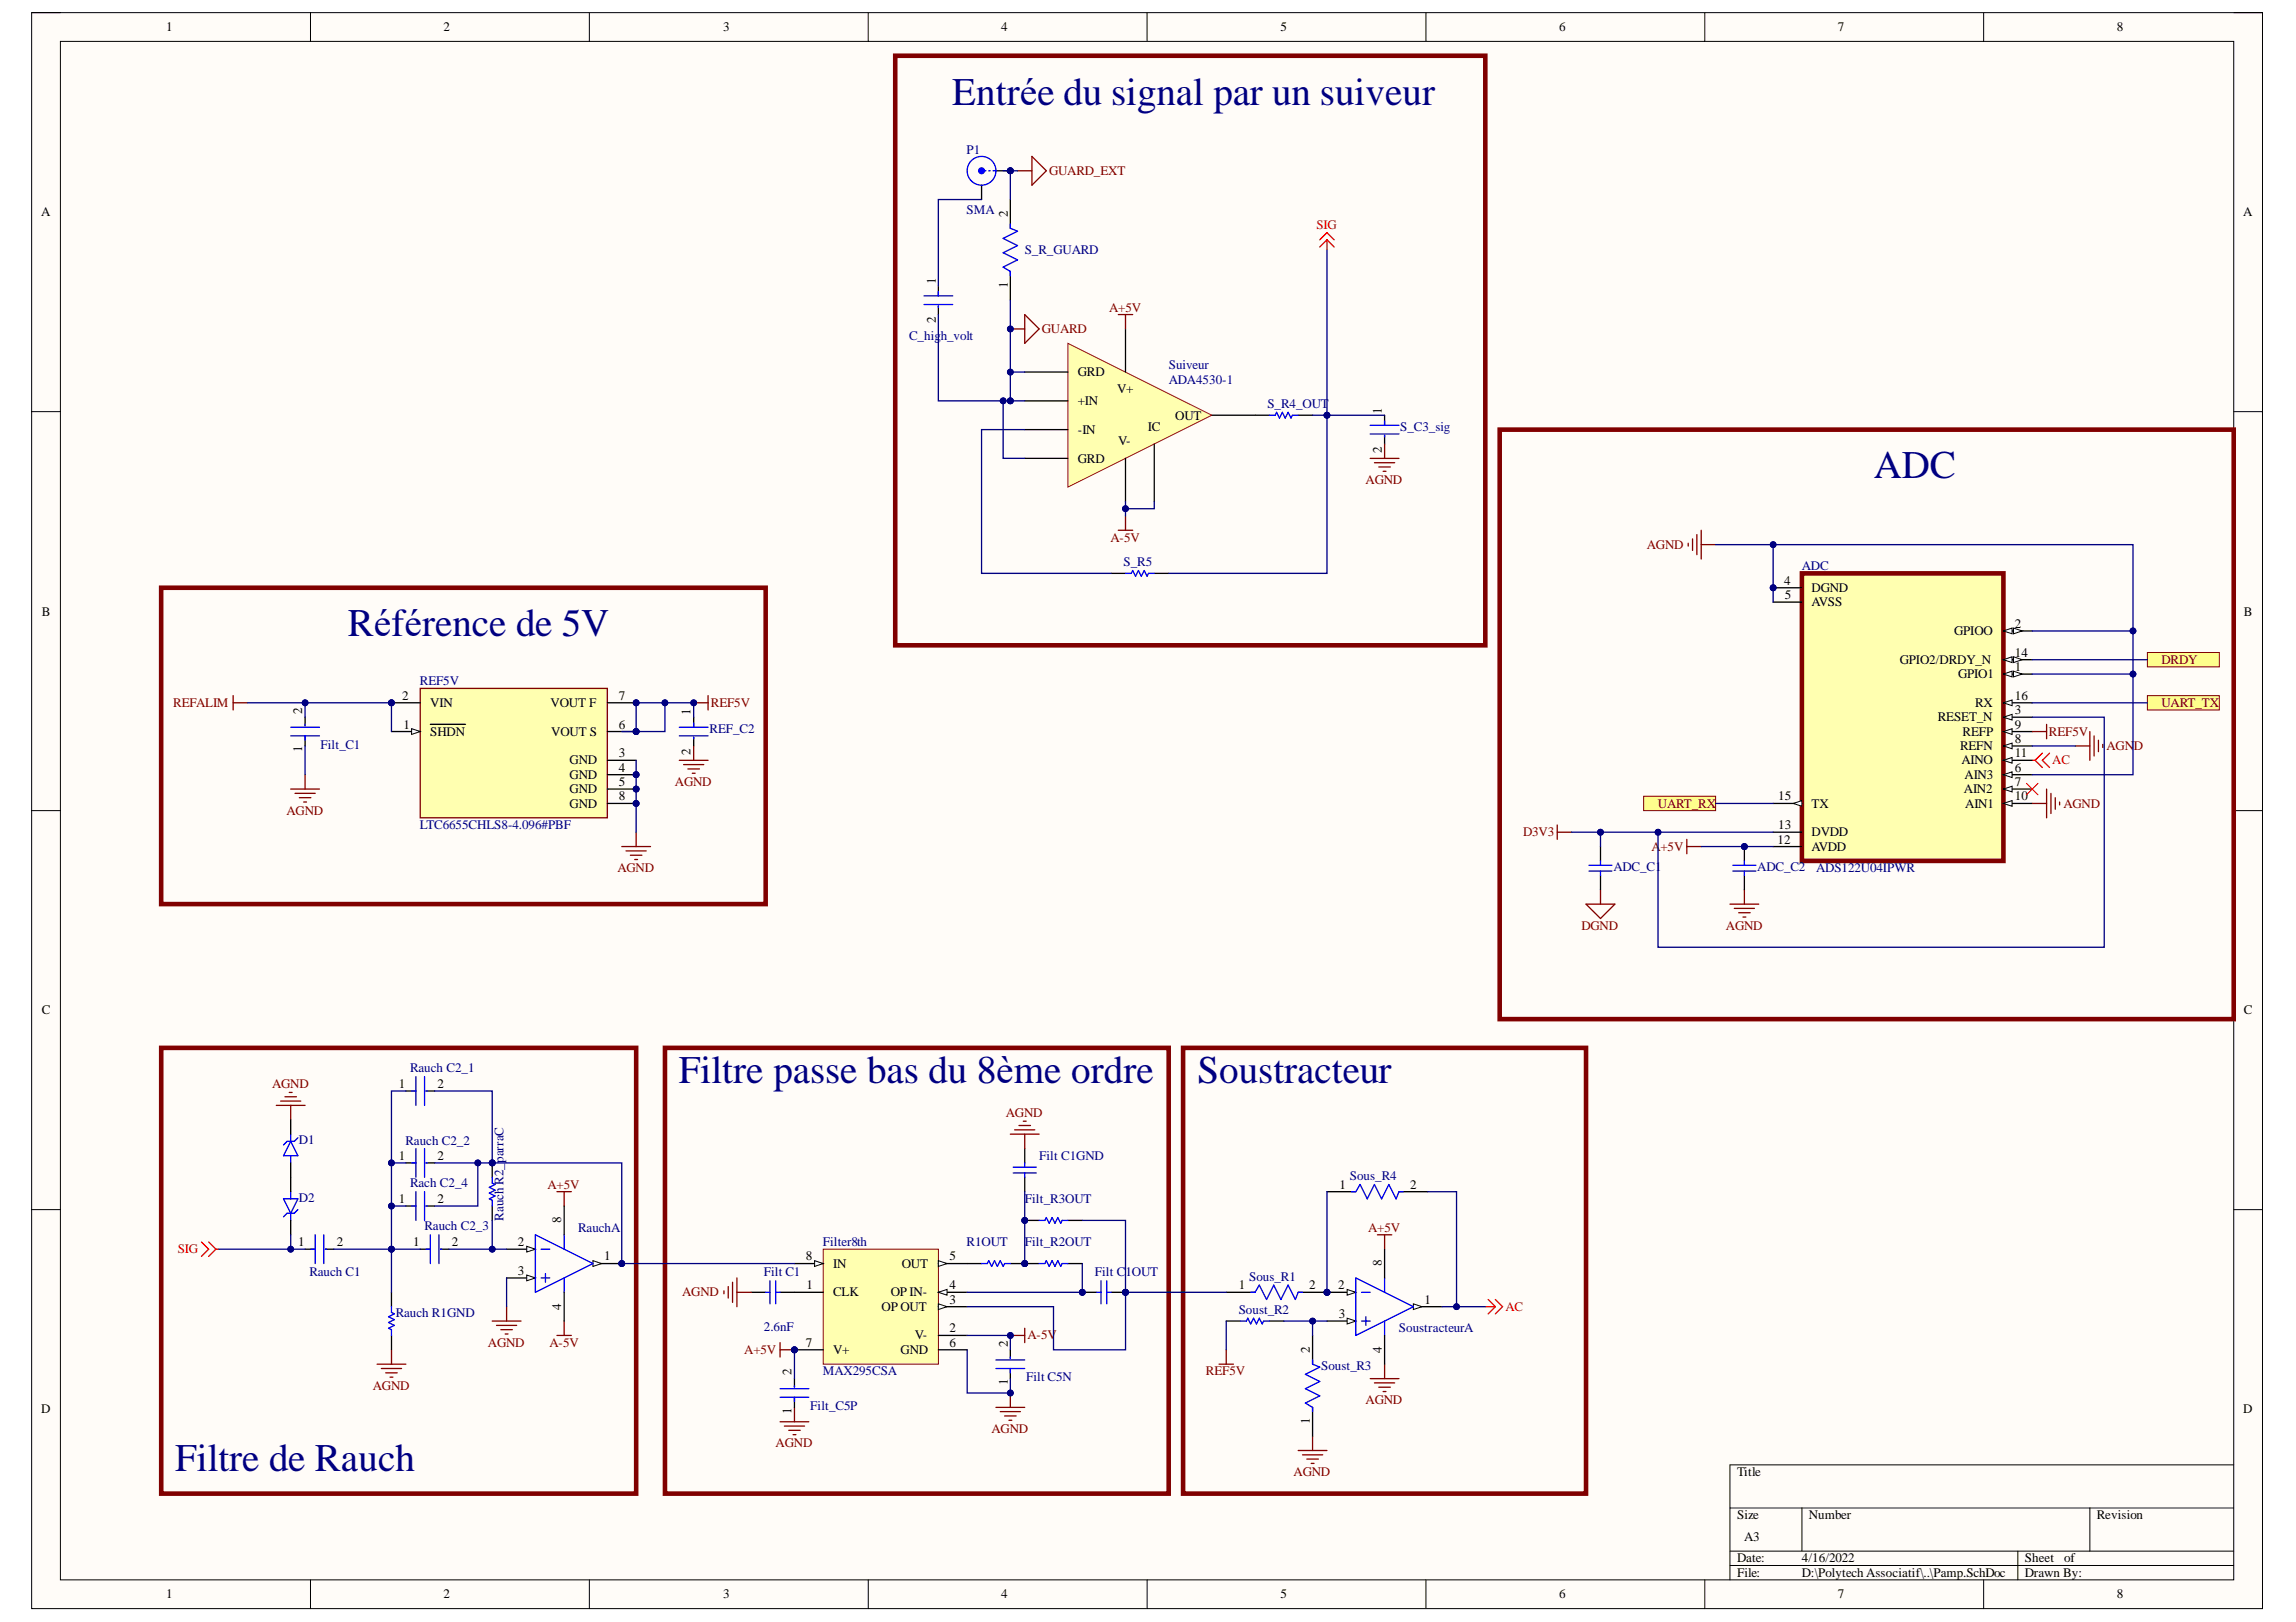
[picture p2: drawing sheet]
<svg xmlns="http://www.w3.org/2000/svg" width="297mm" height="210mm" viewBox="0 0 297 210" stroke-linecap="round" stroke-linejoin="round" font-family="sans-serif">
<defs><g id="words">
<g font-size="5.1" fill="#000080">
<text x="123.2" y="13.5">Entrée du signal par un suiveur</text>
<text x="242.4" y="61.9">ADC</text>
<text x="45" y="82.4">Référence de 5V</text>
<text x="87.8" y="140.1">Filtre passe bas du 8ème ordre</text>
<text x="154.9" y="140.1">Soustracteur</text>
<text x="22.7" y="190.3">Filtre de Rauch</text>
</g>
<g font-size="1.7">
<text x="21.5" y="4.1">1</text>
<text x="57.4" y="4.1">2</text>
<text x="93.6" y="4.1">3</text>
<text x="129.5" y="4.1">4</text>
<text x="165.7" y="4.1">5</text>
<text x="201.7" y="4.1">6</text>
<text x="237.8" y="4.1">7</text>
<text x="273.9" y="4.1">8</text>
<text x="5.3" y="28">A</text>
<text x="130.4" y="28.1" transform="rotate(-90 130.4 28.1)">2</text>
<text x="290.2" y="28">A</text>
<text x="121.1" y="41.9" transform="rotate(-90 121.1 41.9)">2</text>
<text x="121.1" y="36.8" transform="rotate(-90 121.1 36.8)">1</text>
<text x="130.4" y="37.2" transform="rotate(-90 130.4 37.2)">1</text>
<text x="139.4" y="48.7">GRD</text>
<text x="139.4" y="52.4">+IN</text>
<text x="144.5" y="50.9">V+</text>
<text x="178.8" y="53.5" transform="rotate(-90 178.8 53.5)">1</text>
<text x="139.4" y="56.1">-IN</text>
<text x="139.4" y="59.9">GRD</text>
<text x="144.7" y="57.6">V-</text>
<text x="148.5" y="55.7">IC</text>
<text x="152" y="54.3">OUT</text>
<text x="178.8" y="58.6" transform="rotate(-90 178.8 58.6)">2</text>
<text x="230.8" y="75.7">4</text>
<text x="230.9" y="77.5">5</text>
<text x="234.4" y="76.6">DGND</text>
<text x="5.4" y="79.7">B</text>
<text x="234.4" y="78.5">AVSS</text>
<text x="252.8" y="82.2">GPIOO</text>
<text x="260.7" y="81.3">2</text>
<text x="290.3" y="79.7">B</text>
<text x="245.8" y="85.9">GPIO2/DRDY_N</text>
<text x="253.3" y="87.8">GPIO1</text>
<text x="260.7" y="86.8">1</text>
<text x="260.7" y="85">14</text>
<text x="39.1" y="92.4" transform="rotate(-90 39.1 92.4)">2</text>
<text x="52" y="90.6">2</text>
<text x="52.2" y="94.3">1</text>
<text x="55.7" y="91.5">VIN</text>
<text x="55.7" y="95.2">SHDN</text>
<text x="71.2" y="91.5">VOUT F</text>
<text x="71.3" y="95.2">VOUT S</text>
<text x="80" y="90.6">7</text>
<text x="80" y="94.3">6</text>
<text x="89.3" y="92.6" transform="rotate(-90 89.3 92.6)">1</text>
<text x="250.7" y="93.4">RESET_N</text>
<text x="253.9" y="95.2">REFP</text>
<text x="255.5" y="91.5">RX</text>
<text x="260.7" y="94.3">9</text>
<text x="260.7" y="92.4">3</text>
<text x="260.7" y="90.6">16</text>
<text x="39.1" y="97.3" transform="rotate(-90 39.1 97.3)">1</text>
<text x="73.7" y="98.9">GND</text>
<text x="73.7" y="100.8">GND</text>
<text x="80" y="98">3</text>
<text x="80" y="99.9">4</text>
<text x="80" y="101.7">5</text>
<text x="89.3" y="97.7" transform="rotate(-90 89.3 97.7)">2</text>
<text x="253.6" y="97.1">REFN</text>
<text x="253.7" y="98.9">AINO</text>
<text x="254.2" y="100.8">AIN3</text>
<text x="260.7" y="101.7">7</text>
<text x="260.7" y="99.9">6</text>
<text x="260.7" y="98">11</text>
<text x="260.7" y="96.1">8</text>
<text x="73.7" y="102.7">GND</text>
<text x="73.7" y="104.5">GND</text>
<text x="80" y="103.6">8</text>
<text x="230.1" y="107.3">13</text>
<text x="230.1" y="103.6">15</text>
<text x="234.4" y="104.5">TX</text>
<text x="254.1" y="102.7">AIN2</text>
<text x="254.2" y="104.5">AIN1</text>
<text x="260.7" y="103.6">10</text>
<text x="230" y="109.2">12</text>
<text x="234.4" y="110.1">AVDD</text>
<text x="234.4" y="108.2">DVDD</text>
<text x="5.4" y="131.2">C</text>
<text x="290.3" y="131.2">C</text>
<text x="51.6" y="140.8">1</text>
<text x="56.6" y="140.8">2</text>
<text x="51.6" y="150.1">1</text>
<text x="51.6" y="155.7">1</text>
<text x="56.6" y="150.1">2</text>
<text x="56.6" y="155.7">2</text>
<text x="173.3" y="153.8">1</text>
<text x="182.4" y="153.8">2</text>
<text x="38.6" y="161.2">1</text>
<text x="43.6" y="161.2">2</text>
<text x="53.5" y="161.2">1</text>
<text x="58.5" y="161.2">2</text>
<text x="67" y="161.2">2</text>
<text x="72.6" y="158.3" transform="rotate(-90 72.6 158.3)">8</text>
<text x="67" y="165">3</text>
<text x="78.2" y="163.1">1</text>
<text x="104.2" y="163.1">8</text>
<text x="104.3" y="166.8">1</text>
<text x="107.8" y="167.8">CLK</text>
<text x="107.8" y="164">IN</text>
<text x="115.2" y="167.8">OP IN-</text>
<text x="116.7" y="164">OUT</text>
<text x="122.9" y="166.8">4</text>
<text x="122.9" y="163.1">5</text>
<text x="160.2" y="166.8">1</text>
<text x="169.4" y="166.8">2</text>
<text x="173.1" y="166.8">2</text>
<text x="178.8" y="163.9" transform="rotate(-90 178.8 163.9)">8</text>
<text x="72.6" y="169.5" transform="rotate(-90 72.6 169.5)">4</text>
<text x="114.1" y="169.6">OP OUT</text>
<text x="118.4" y="173.3">V-</text>
<text x="122.9" y="172.4">2</text>
<text x="122.9" y="168.7">3</text>
<text x="173.2" y="170.5">3</text>
<text x="184.3" y="168.7">1</text>
<text x="102.4" y="178" transform="rotate(-90 102.4 178)">2</text>
<text x="104.2" y="174.3">7</text>
<text x="107.8" y="175.2">V+</text>
<text x="116.5" y="175.2">GND</text>
<text x="122.9" y="174.3">6</text>
<text x="130.4" y="179.3" transform="rotate(-90 130.4 179.3)">1</text>
<text x="130.4" y="174.3" transform="rotate(-90 130.4 174.3)">2</text>
<text x="169.5" y="175" transform="rotate(-90 169.5 175)">2</text>
<text x="178.8" y="175.1" transform="rotate(-90 178.8 175.1)">4</text>
<text x="5.3" y="182.9">D</text>
<text x="102.4" y="183" transform="rotate(-90 102.4 183)">1</text>
<text x="169.5" y="184.2" transform="rotate(-90 169.5 184.2)">1</text>
<text x="290.2" y="182.9">D</text>
<text x="224.7" y="191">Title</text>
<text x="224.7" y="196.6">Size</text>
<text x="234" y="196.6">Number</text>
<text x="271.3" y="196.6">Revision</text>
<text x="224.7" y="202.2">Date:</text>
<text x="225.7" y="199.4">A3</text>
<text x="233.1" y="202.2">4/16/2022</text>
<text x="261.9" y="202.2">Sheet</text>
<text x="267" y="202.2">of</text>
<text x="21.5" y="206.8">1</text>
<text x="57.4" y="206.8">2</text>
<text x="93.6" y="206.8">3</text>
<text x="129.5" y="206.8">4</text>
<text x="165.7" y="206.8">5</text>
<text x="201.7" y="206.8">6</text>
<text x="224.7" y="204">File:</text>
<text x="233.1" y="204">D:\Polytech Associatif\..\Pamp.SchDoc</text>
<text x="237.8" y="206.8">7</text>
<text x="261.9" y="204">Drawn By:</text>
<text x="273.9" y="206.8">8</text>
</g>
<g font-size="1.7" fill="#000080">
<text x="125.1" y="19.9">P1</text>
<text x="125.1" y="27.7">SMA</text>
<text x="132.6" y="32.9">S_R_GUARD</text>
<text x="117.6" y="44.1">C_high_volt</text>
<text x="151.2" y="47.8">Suiveur</text>
<text x="151.2" y="49.6">ADA4530-1</text>
<text x="164" y="52.8">S_R4_OUT</text>
<text x="181.1" y="55.7">S_C3_sig</text>
<text x="145.4" y="73.2">S_R5</text>
<text x="233.1" y="73.8">ADC</text>
<text x="54.3" y="88.7">REF5V</text>
<text x="91.8" y="94.9">REF_C2</text>
<text x="41.5" y="96.9">Filt_C1</text>
<text x="54.3" y="107.3">LTC6655CHLS8-4.096#PBF</text>
<text x="208.7" y="112.7">ADC_C1</text>
<text x="227.3" y="112.7">ADC_C2</text>
<text x="235" y="112.9">ADS122U04IPWR</text>
<text x="53" y="138.8">Rauch C2_1</text>
<text x="38.7" y="148.1">D1</text>
<text x="52.5" y="148.2">Rauch C2_2</text>
<text x="38.7" y="155.5">D2</text>
<text x="53" y="153.6">Rach C2_4</text>
<text x="132.6" y="155.7">Filt_R3OUT</text>
<text x="134.4" y="150.1">Filt C1GND</text>
<text x="174.6" y="152.7">Sous_R4</text>
<text x="54.9" y="159.2">Rauch C2_3</text>
<text x="65.1" y="157.9" transform="rotate(-90 65.1 157.9)">Rauch R2_parraC</text>
<text x="74.8" y="159.4">RauchA</text>
<text x="106.4" y="161.2">Filter8th</text>
<text x="125.1" y="161.2">R1OUT</text>
<text x="132.6" y="161.2">Filt_R2OUT</text>
<text x="40" y="165.1">Rauch C1</text>
<text x="98.8" y="165.1">Filt C1</text>
<text x="141.6" y="165.1">Filt C1OUT</text>
<text x="161.6" y="165.7">Sous_R1</text>
<text x="51.2" y="170.4">Rauch R1GND</text>
<text x="98.8" y="172.2">2.6nF</text>
<text x="160.2" y="170">Soust_R2</text>
<text x="181" y="172.4">SoustracteurA</text>
<text x="106.4" y="178">MAX295CSA</text>
<text x="132.8" y="178.7">Filt C5N</text>
<text x="170.9" y="177.3">Soust_R3</text>
<text x="104.8" y="182.5">Filt_C5P</text>
</g>
<g font-size="1.7" fill="#800000">
<text x="135.7" y="22.7">GUARD_EXT</text>
<text x="143.5" y="40.3">A+5V</text>
<text x="134.8" y="43.1">GUARD</text>
<text x="176.7" y="62.7">AGND</text>
<text x="143.7" y="70.1">A-5V</text>
<text x="213" y="71">AGND</text>
<text x="279.6" y="85.9">DRDY</text>
<text x="22.4" y="91.5">REFALIM</text>
<text x="92" y="91.5">REF5V</text>
<text x="265.1" y="95.2">REF5V</text>
<text x="279.6" y="91.5">UART_TX</text>
<text x="87.3" y="101.7">AGND</text>
<text x="272.5" y="97.1">AGN</text>
<text x="276.1" y="97.1">D</text>
<text x="37.1" y="105.4">AGND</text>
<text x="214.5" y="104.5">UART_RX</text>
<text x="266.9" y="104.5">AGND</text>
<text x="79.9" y="112.9">AGND</text>
<text x="197.1" y="108.2">D3V3</text>
<text x="213.6" y="110.1">A</text>
<text x="214.8" y="110.1">+5V</text>
<text x="204.6" y="120.3">DGND</text>
<text x="223.3" y="120.3">AGND</text>
<text x="35.2" y="140.8">AGND</text>
<text x="130.1" y="144.5">AGND</text>
<text x="70.8" y="153.8">A+5V</text>
<text x="177" y="159.4">A+5V</text>
<text x="88.2" y="167.8">AGND</text>
<text x="132.9" y="173.3">A-5V</text>
<text x="48.2" y="179.8">AGND</text>
<text x="63.1" y="174.3">AGND</text>
<text x="71.1" y="174.3">A-5V</text>
<text x="96.3" y="175.2">A+5V</text>
<text x="156" y="178">REF5V</text>
<text x="128.3" y="185.4">AGND</text>
<text x="176.7" y="181.7">AGND</text>
<text x="100.3" y="187.3">AGND</text>
<text x="167.4" y="191">AGND</text>
</g>
<g font-size="1.7" fill="#f00">
<text x="170.3" y="29.7">SIG</text>
<text x="265.5" y="98.9">AC</text>
<text x="23" y="162.2">SIG</text>
<text x="194.8" y="169.6">AC</text>
</g>
</g></defs>
<path d="M4.1 1.6h288.6v206.6h-288.6z" fill-rule="evenodd" fill="#fffcf8"/>
<path d="M4.1 1.6h288.6v206.6h-288.6z" fill="none" stroke="#000" stroke-width=".13"/>
<path d="M7.8 5.4h281.2v199.1h-281.2z" fill-rule="evenodd" fill="#fffcf8"/>
<g fill="none" stroke="#000" stroke-width=".13">
<path d="M4.1 1.6h3.7M7.8 5.4h281.2v199.1h-281.2zM40.2 1.6v3.8M76.2 1.6v3.8M112.3 1.6v3.8M148.4 1.6v3.8M184.5 1.6v3.8M220.6 1.6v3.8M256.6 1.6v3.8M289 1.6h3.7v3.8M4.1 53.3h3.7M289 53.3h3.7"/>
<path d="M4.1 104.9h3.7M289 104.9h3.7M4.1 156.5h3.7M289 156.5h3.7M223.8 195.2h65.2M233.1 195.2v5.5M270.4 195.2v5.5M289 189.6h-65.2v14.9M40.2 204.5v3.7M76.2 204.5v3.7M112.3 204.5v3.7M148.4 204.5v3.7"/>
<path d="M184.5 204.5v3.7M220.6 204.5v3.7M223.8 200.7h65.2M223.8 202.6h65.2M256.6 204.5v3.7M261.1 200.7v3.8M292.7 204.5v3.7"/>
</g>
<path d="M138.2 44.4l18.6 9.3-18.6 9.3z" fill="#ffffb0"/>
<path d="M138.2 44.4l18.6 9.3-18.6 9.3z" fill="none" stroke="#bf0000" stroke-width=".13"/>
<path d="M132.6 48.1h5.6M132.6 51.9h5.6M132.6 55.6h5.6M132.6 59.3h5.6M145.6 42.6v5.5M145.6 59.3v5.6M149.3 57.5v7.4M156.8 53.7h5.6" fill="none" stroke="#000" stroke-width=".17"/>
<path d="M170.7 31l1-.9 .9 .9M171.7 31l-1 1M171.7 31l.9 1M171.7 31v1.3" fill="none" stroke="#f00" stroke-width=".17"/>
<path d="M130.7 42.6h1.9M132.6 40.7l1.8 1.9-1.8 1.8z" fill="none" stroke="#800000" stroke-width=".17"/>
<circle cx="130.7" cy="42.6" r=".37" fill="#000080"/>
<circle cx="130.7" cy="42.6" r=".37" fill="none" stroke="#000080" stroke-width=".13"/>
<g fill="none" stroke="#800000" stroke-width=".17">
<path d="M131.6 22.1h1.9M133.5 20.2l1.9 1.9-1.9 1.9zM35.7 143h3.8M36.3 142.5h2.6M36.9 141.9h1.5M37.4 141.4h.4M37.6 143v1.9M72.1 154.2h1.8M73 154.2v1.9M178.2 159.8h1.9M179.1 159.8v1.9M72.1 172.8h1.8"/>
<path d="M73 171v1.8M100.9 173.7v1.9M100.9 174.7h1.9"/>
</g>
<path d="M26.1 160.7l.9 1-.9 .9M27 160.7l.9 1M27.9 161.7l-.9 .9M27.9 161.7h.4" fill="none" stroke="#f00" stroke-width=".17"/>
<circle cx="102.8" cy="174.7" r=".37" fill="#000080"/>
<circle cx="102.8" cy="174.7" r=".37" fill="none" stroke="#000080" stroke-width=".13"/>
<path d="M130.7 172.8h1.9M132.6 171.9v1.8" fill="none" stroke="#800000" stroke-width=".17"/>
<circle cx="130.7" cy="172.8" r=".37" fill="#000080"/>
<circle cx="130.7" cy="172.8" r=".37" fill="none" stroke="#000080" stroke-width=".13"/>
<path d="M132.6 148.6v1.9M132.6 152.4v1.8M97.2 167.2h1.9M100.9 167.2h1.9" fill="none" stroke="#000" stroke-width=".17"/>
<path d="M131.1 151.8h3M131.1 151h3M132.6 150.5v.5M132.6 151.8v.6M99.1 167.2h.5M99.6 165.7v3M100.4 165.7v3M100.4 167.2h.5" fill="none" stroke="#00f" stroke-width=".17"/>
<path d="M93.7 167.1v.3M94.2 166.5v1.5M94.8 165.9v2.6M95.3 165.4v3.7M95.3 167.2h1.9" fill="none" stroke="#800000" stroke-width=".17"/>
<circle cx="140" cy="167.2" r=".37" fill="#000080"/>
<circle cx="140" cy="167.2" r=".37" fill="none" stroke="#000080" stroke-width=".13"/>
<circle cx="145.6" cy="167.2" r=".37" fill="#000080"/>
<circle cx="145.6" cy="167.2" r=".37" fill="none" stroke="#000080" stroke-width=".13"/>
<path d="M140 167.2h1.9" fill="none" stroke="#000" stroke-width=".17"/>
<circle cx="140" cy="167.2" r=".37" fill="#000080"/>
<circle cx="140" cy="167.2" r=".37" fill="none" stroke="#000080" stroke-width=".13"/>
<path d="M143.7 167.2h1.9" fill="none" stroke="#000" stroke-width=".17"/>
<circle cx="145.6" cy="167.2" r=".37" fill="#000080"/>
<circle cx="145.6" cy="167.2" r=".37" fill="none" stroke="#000080" stroke-width=".13"/>
<path d="M141.9 167.2h.5M142.4 165.7v3M143.2 165.7v3M143.2 167.2h.5" fill="none" stroke="#00f" stroke-width=".17"/>
<g fill="none" stroke="#800000" stroke-width=".17">
<path d="M89.7 90.9h1.9M91.6 90v1.9M130.7 146.8h3.7M131.3 146.2h2.6M131.8 145.7h1.5M132.4 145.1h.4M132.6 146.8v1.8M48.8 176.5h3.7M49.3 177.1h2.6M49.9 177.7h1.5M50.5 178.2h.3M50.6 174.7v1.8"/>
<path d="M63.7 171h3.7M64.2 171.5h2.6M64.8 172.1h1.5M65.4 172.6h.3M65.5 169.1v1.9"/>
</g>
<circle cx="89.7" cy="90.9" r=".37" fill="#000080"/>
<circle cx="89.7" cy="90.9" r=".37" fill="none" stroke="#000080" stroke-width=".13"/>
<g fill="none" stroke="#800000" stroke-width=".17">
<path d="M30.2 90v1.9M30.2 90.9h1.8M87.9 98.4h3.7M88.4 98.9h2.6M89 99.5h1.5M89.7 96.5v1.9M37.6 102.1h3.7M38.2 102.7h2.6M38.7 103.2h1.5M39.3 103.8h.4M39.5 100.3v1.8M89.6 100.1h.3"/>
<path d="M157.7 176.5h1.9M158.6 174.7v1.8M177.3 178.4h3.7M177.8 179h2.6M178.4 179.5h1.5M179.1 176.5v1.9M100.9 184h3.7M101.5 184.5h2.6M102 185.1h1.5M102.6 185.7h.4M102.8 182.1v1.9M128.8 182.1h3.8"/>
<path d="M129.4 182.7h2.6M130 183.2h1.5M130.5 183.8h.4M130.7 180.3v1.8M167.9 187.7h3.8M168.5 188.3h2.6M169.1 188.8h1.5M169.6 189.4h.4M169.8 185.8v1.9M178.9 180.1h.4"/>
</g>
<path d="M262.9 98.4h.4M263.3 98.4l.9 .9M264.2 97.5l-.9 .9M265.2 97.5l-1 .9 1 .9M192.2 169.1h1.3M192.5 168.2l1 .9M193.5 169.1l-1 .9M193.5 168.2l.9 .9-.9 .9" fill="none" stroke="#f00" stroke-width=".17"/>
<circle cx="130.7" cy="180.3" r=".37" fill="#000080"/>
<circle cx="130.7" cy="180.3" r=".37" fill="none" stroke="#000080" stroke-width=".13"/>
<path d="M179.1 53.7v1.3M179.1 56.3v1.2" fill="none" stroke="#000" stroke-width=".17"/>
<path d="M177.3 55h3.7M177.3 56.2h3.7M179.1 54.5v.5M179.1 56.3v.2" fill="none" stroke="#00f" stroke-width=".17"/>
<path d="M177.3 59.3h3.7M177.8 59.9h2.6M179.1 57.5v1.8M178.4 60.4h1.5M178.9 61h.4" fill="none" stroke="#800000" stroke-width=".17"/>
<circle cx="102.8" cy="174.7" r=".37" fill="#000080"/>
<circle cx="102.8" cy="174.7" r=".37" fill="none" stroke="#000080" stroke-width=".13"/>
<path d="M106.5 161.7h14.9v14.8h-14.9z" fill-rule="evenodd" fill="#ffffb0"/>
<path d="M106.5 161.7h14.9v14.8h-14.9z" fill="none" stroke="#800000" stroke-width=".13"/>
<path d="M102.8 167.2h3.7M121.4 172.8h3.7M121.4 169.1h3.7" fill="none" stroke="#000" stroke-width=".17"/>
<path d="M121.4 168.7l1.1 .4-1.1 .4z" fill="#f8fcff"/>
<path d="M121.4 168.7l1.1 .4-1.1 .4z" fill="none" stroke="#000" stroke-width=".13"/>
<path d="M121.4 167.2h3.7" fill="none" stroke="#000" stroke-width=".17"/>
<path d="M121.4 167.2l1.1-.3v.7z" fill="#f8fcff"/>
<path d="M121.4 167.2l1.1-.3v.7z" fill="none" stroke="#000" stroke-width=".13"/>
<path d="M121.4 163.5h3.7" fill="none" stroke="#000" stroke-width=".17"/>
<path d="M121.4 163.1l1.1 .4-1.1 .4z" fill="#f8fcff"/>
<path d="M121.4 163.1l1.1 .4-1.1 .4z" fill="none" stroke="#000" stroke-width=".13"/>
<path d="M102.8 174.7h3.7M121.4 174.7h3.7" fill="none" stroke="#000" stroke-width=".17"/>
<circle cx="102.8" cy="174.7" r=".37" fill="#000080"/>
<circle cx="102.8" cy="174.7" r=".37" fill="none" stroke="#000080" stroke-width=".13"/>
<path d="M102.8 163.5h3.7" fill="none" stroke="#000" stroke-width=".17"/>
<path d="M105.4 163.1l1.1 .4-1.1 .4z" fill="#f8fcff"/>
<path d="M105.4 163.1l1.1 .4-1.1 .4z" fill="none" stroke="#000" stroke-width=".13"/>
<circle cx="171.7" cy="167.2" r=".37" fill="#000080"/>
<circle cx="171.7" cy="167.2" r=".37" fill="none" stroke="#000080" stroke-width=".13"/>
<path d="M182.9 169.1h3.7" fill="none" stroke="#000" stroke-width=".17"/>
<path d="M182.9 168.7l1.1 .4-1.1 .4z" fill="#f8fcff"/>
<path d="M182.9 168.7l1.1 .4-1.1 .4z" fill="none" stroke="#000" stroke-width=".13"/>
<path d="M171.7 167.2h3.7" fill="none" stroke="#000" stroke-width=".17"/>
<path d="M174.3 166.9l1.1 .3-1.1 .4z" fill="#f8fcff"/>
<path d="M174.3 166.9l1.1 .3-1.1 .4z" fill="none" stroke="#000" stroke-width=".13"/>
<circle cx="171.7" cy="167.2" r=".37" fill="#000080"/>
<circle cx="171.7" cy="167.2" r=".37" fill="none" stroke="#000080" stroke-width=".13"/>
<path d="M171.7 171h3.7" fill="none" stroke="#000" stroke-width=".17"/>
<path d="M174.3 170.6l1.1 .4-1.1 .3z" fill="#f8fcff"/>
<path d="M174.3 170.6l1.1 .4-1.1 .3z" fill="none" stroke="#000" stroke-width=".13"/>
<path d="M175.4 165.4l7.5 3.7-7.5 3.7zM176.1 167.2h1.2M176.1 171h1.2M176.7 170.4v1.1M179.1 165.4v1.8M179.1 171v1.8" fill="none" stroke="#00f" stroke-width=".17"/>
<path d="M179.1 161.7v3.7M179.1 172.8v3.7" fill="none" stroke="#000" stroke-width=".17"/>
<circle cx="50.6" cy="90.9" r=".37" fill="#000080"/>
<circle cx="50.6" cy="90.9" r=".37" fill="none" stroke="#000080" stroke-width=".13"/>
<circle cx="82.3" cy="90.9" r=".37" fill="#000080"/>
<circle cx="82.3" cy="90.9" r=".37" fill="none" stroke="#000080" stroke-width=".13"/>
<circle cx="82.3" cy="94.7" r=".37" fill="#000080"/>
<circle cx="82.3" cy="94.7" r=".37" fill="none" stroke="#000080" stroke-width=".13"/>
<circle cx="82.3" cy="100.3" r=".37" fill="#000080"/>
<circle cx="82.3" cy="100.3" r=".37" fill="none" stroke="#000080" stroke-width=".13"/>
<circle cx="82.3" cy="102.1" r=".37" fill="#000080"/>
<circle cx="82.3" cy="102.1" r=".37" fill="none" stroke="#000080" stroke-width=".13"/>
<circle cx="82.3" cy="104" r=".37" fill="#000080"/>
<circle cx="82.3" cy="104" r=".37" fill="none" stroke="#000080" stroke-width=".13"/>
<path d="M54.4 89.1h24.2v16.7h-24.2z" fill-rule="evenodd" fill="#ffffb0"/>
<path d="M54.4 89.1h24.2v16.7h-24.2z" fill="none" stroke="#800000" stroke-width=".17"/>
<path d="M50.6 90.9h3.8" fill="none" stroke="#000" stroke-width=".17"/>
<circle cx="50.6" cy="90.9" r=".37" fill="#000080"/>
<circle cx="50.6" cy="90.9" r=".37" fill="none" stroke="#000080" stroke-width=".13"/>
<path d="M78.6 90.9h3.7" fill="none" stroke="#000" stroke-width=".17"/>
<circle cx="82.3" cy="90.9" r=".37" fill="#000080"/>
<circle cx="82.3" cy="90.9" r=".37" fill="none" stroke="#000080" stroke-width=".13"/>
<path d="M78.6 94.7h3.7" fill="none" stroke="#000" stroke-width=".17"/>
<circle cx="82.3" cy="94.7" r=".37" fill="#000080"/>
<circle cx="82.3" cy="94.7" r=".37" fill="none" stroke="#000080" stroke-width=".13"/>
<path d="M50.6 94.7h3.8" fill="none" stroke="#000" stroke-width=".17"/>
<path d="M53.3 94.3l1.1 .4-1.1 .3z" fill="#f8fcff"/>
<path d="M53.3 94.3l1.1 .4-1.1 .3z" fill="none" stroke="#000" stroke-width=".13"/>
<path d="M55.7 93.7h4.5M78.6 98.4h3.7M78.6 100.3h3.7" fill="none" stroke="#000" stroke-width=".17"/>
<circle cx="82.3" cy="100.3" r=".37" fill="#000080"/>
<circle cx="82.3" cy="100.3" r=".37" fill="none" stroke="#000080" stroke-width=".13"/>
<path d="M78.6 102.1h3.7" fill="none" stroke="#000" stroke-width=".17"/>
<circle cx="82.3" cy="102.1" r=".37" fill="#000080"/>
<circle cx="82.3" cy="102.1" r=".37" fill="none" stroke="#000080" stroke-width=".13"/>
<path d="M78.6 104h3.7" fill="none" stroke="#000" stroke-width=".17"/>
<circle cx="82.3" cy="104" r=".37" fill="#000080"/>
<circle cx="82.3" cy="104" r=".37" fill="none" stroke="#000080" stroke-width=".13"/>
<path d="M80.4 109.6h3.8M81 110.1h2.6M81.6 110.7h1.4M82.1 111.2h.4M82.3 107.7v1.9" fill="none" stroke="#800000" stroke-width=".17"/>
<circle cx="229.4" cy="76.1" r=".37" fill="#000080"/>
<circle cx="229.4" cy="76.1" r=".37" fill="none" stroke="#000080" stroke-width=".13"/>
<path d="M233.1 74.2h26.1v37.2h-26.1z" fill-rule="evenodd" fill="#ffffb0"/>
<path d="M233.1 74.2h26.1v37.2h-26.1z" fill="none" stroke="#800000" stroke-width=".59"/>
<path d="M259.2 104h3.7" fill="none" stroke="#000" stroke-width=".17"/>
<path d="M259.2 104l1.1-.4v.7z" fill="#f8fcff"/>
<path d="M259.2 104l1.1-.4v.7z" fill="none" stroke="#000" stroke-width=".13"/>
<path d="M259.2 102.1h3.7" fill="none" stroke="#000" stroke-width=".17"/>
<path d="M259.2 102.1l1.1-.4v.8z" fill="#f8fcff"/>
<path d="M259.2 102.1l1.1-.4v.8z" fill="none" stroke="#000" stroke-width=".13"/>
<path d="M259.2 100.3h3.7" fill="none" stroke="#000" stroke-width=".17"/>
<path d="M259.2 100.3l1.1-.4v.7z" fill="#f8fcff"/>
<path d="M259.2 100.3l1.1-.4v.7z" fill="none" stroke="#000" stroke-width=".13"/>
<path d="M259.2 98.4h3.7" fill="none" stroke="#000" stroke-width=".17"/>
<path d="M259.2 98.4l1.1-.4v.8z" fill="#f8fcff"/>
<path d="M259.2 98.4l1.1-.4v.8z" fill="none" stroke="#000" stroke-width=".13"/>
<path d="M259.2 96.5h3.7" fill="none" stroke="#000" stroke-width=".17"/>
<path d="M259.2 96.5l1.1-.3v.7z" fill="#f8fcff"/>
<path d="M259.2 96.5l1.1-.3v.7z" fill="none" stroke="#000" stroke-width=".13"/>
<path d="M259.2 94.7h3.7" fill="none" stroke="#000" stroke-width=".17"/>
<path d="M259.2 94.7l1.1-.4v.7z" fill="#f8fcff"/>
<path d="M259.2 94.7l1.1-.4v.7z" fill="none" stroke="#000" stroke-width=".13"/>
<path d="M259.2 92.8h3.7" fill="none" stroke="#000" stroke-width=".17"/>
<path d="M259.2 92.8l1.1-.4v.8z" fill="#f8fcff"/>
<path d="M259.2 92.8l1.1-.4v.8z" fill="none" stroke="#000" stroke-width=".13"/>
<path d="M259.2 91h3.7" fill="none" stroke="#000" stroke-width=".17"/>
<path d="M259.2 91l1.1-.4v.7z" fill="#f8fcff"/>
<path d="M259.2 91l1.1-.4v.7z" fill="none" stroke="#000" stroke-width=".13"/>
<path d="M259.2 87.2h3.7" fill="none" stroke="#000" stroke-width=".17"/>
<path d="M259.2 87.2l1.1-.3v.7z" fill="#f8fcff"/>
<path d="M259.2 87.2l1.1-.3v.7z" fill="none" stroke="#000" stroke-width=".13"/>
<path d="M260.5 86.9l1.1 .3-1.1 .4z" fill="#f8fcff"/>
<path d="M260.5 86.9l1.1 .3-1.1 .4z" fill="none" stroke="#000" stroke-width=".13"/>
<path d="M259.2 85.4h3.7" fill="none" stroke="#000" stroke-width=".17"/>
<path d="M259.2 85.4l1.1-.4v.7z" fill="#f8fcff"/>
<path d="M259.2 85.4l1.1-.4v.7z" fill="none" stroke="#000" stroke-width=".13"/>
<path d="M260.5 85l1.1 .4-1.1 .3z" fill="#f8fcff"/>
<path d="M260.5 85l1.1 .4-1.1 .3z" fill="none" stroke="#000" stroke-width=".13"/>
<path d="M259.2 81.7h3.7" fill="none" stroke="#000" stroke-width=".17"/>
<path d="M259.2 81.7l1.1-.4v.7z" fill="#f8fcff"/>
<path d="M259.2 81.7l1.1-.4v.7z" fill="none" stroke="#000" stroke-width=".13"/>
<path d="M260.5 81.3l1.1 .4-1.1 .3z" fill="#f8fcff"/>
<path d="M260.5 81.3l1.1 .4-1.1 .3z" fill="none" stroke="#000" stroke-width=".13"/>
<path d="M229.4 109.6h3.7M229.4 107.7h3.7M229.4 104h3.7" fill="none" stroke="#000" stroke-width=".17"/>
<path d="M232 104l1.1-.4v.7z" fill="#f8fcff"/>
<path d="M232 104l1.1-.4v.7z" fill="none" stroke="#000" stroke-width=".13"/>
<path d="M229.4 77.9h3.7M229.4 76.1h3.7" fill="none" stroke="#000" stroke-width=".17"/>
<circle cx="229.4" cy="76.1" r=".37" fill="#000080"/>
<circle cx="229.4" cy="76.1" r=".37" fill="none" stroke="#000080" stroke-width=".13"/>
<g fill="none" stroke="#800000" stroke-width=".17">
<path d="M218.4 70.3v.4M219 69.7v1.5M219.5 69.2v2.6M220.1 68.6v3.7M220.1 70.5h1.9M262.9 94.7h1.9M264.8 93.7v1.9M268.5 96.5h1.9M270.4 94.7v3.7M270.9 95.2v2.6M271.5 95.8v1.5M272 96.3v.4"/>
<path d="M205.2 117h3.7l-1.8 1.9zM207.1 115.1v1.9M218.2 108.6v1.9M218.2 109.6h1.9M223.8 117h3.7M224.4 117.6h2.6M224.9 118.1h1.5M225.5 118.7h.4M225.7 115.1v1.9M262.9 104h1.9M264.8 102.1v3.7M265.3 102.7v2.6"/>
<path d="M265.9 103.2v1.5M266.5 103.8v.4"/>
</g>
<path d="M262.2 101.4l1.5 1.5M263.7 101.4l-1.5 1.5" fill="none" stroke="#f00" stroke-width=".13"/>
<circle cx="80.4" cy="163.5" r=".37" fill="#000080"/>
<circle cx="80.4" cy="163.5" r=".37" fill="none" stroke="#000080" stroke-width=".13"/>
<path d="M76.7 163.5h3.7" fill="none" stroke="#000" stroke-width=".17"/>
<path d="M76.7 163.1l1.1 .4-1.1 .4z" fill="#f8fcff"/>
<path d="M76.7 163.1l1.1 .4-1.1 .4z" fill="none" stroke="#000" stroke-width=".13"/>
<circle cx="80.4" cy="163.5" r=".37" fill="#000080"/>
<circle cx="80.4" cy="163.5" r=".37" fill="none" stroke="#000080" stroke-width=".13"/>
<path d="M65.5 161.7h3.8" fill="none" stroke="#000" stroke-width=".17"/>
<path d="M68.1 161.3l1.2 .4-1.2 .3z" fill="#f8fcff"/>
<path d="M68.1 161.3l1.2 .4-1.2 .3z" fill="none" stroke="#000" stroke-width=".13"/>
<path d="M65.5 165.4h3.8" fill="none" stroke="#000" stroke-width=".17"/>
<path d="M68.1 165l1.2 .4-1.2 .3z" fill="#f8fcff"/>
<path d="M68.1 165l1.2 .4-1.2 .3z" fill="none" stroke="#000" stroke-width=".13"/>
<path d="M69.3 159.8l7.4 3.7-7.4 3.7zM73 159.8v1.9M70 161.7h1.1M70 165.4h1.1M70.6 164.8v1.1M73 165.4v1.8" fill="none" stroke="#00f" stroke-width=".17"/>
<path d="M73 156.1v3.7M73 167.2v3.8" fill="none" stroke="#000" stroke-width=".17"/>
<circle cx="130.7" cy="22.1" r=".37" fill="#000080"/>
<circle cx="130.7" cy="22.1" r=".37" fill="none" stroke="#000080" stroke-width=".13"/>
<path d="M128.8 22.1h1.9" fill="none" stroke="#000" stroke-width=".17"/>
<circle cx="130.7" cy="22.1" r=".37" fill="#000080"/>
<circle cx="130.7" cy="22.1" r=".37" fill="none" stroke="#000080" stroke-width=".13"/>
<path d="M127 24v1.8" fill="none" stroke="#000" stroke-width=".17"/>
<circle cx="127" cy="22.1" r=".37" fill="#00f"/>
<g fill="none" stroke="#00f" stroke-width=".17">
<path d="M127.4 22.1h.1M127.9 22.1h.2M128.5 22.1h.2"/>
<circle cx="127" cy="22.1" r=".37"/>
<circle cx="127" cy="22.1" r="1.86"/>
</g>
<path d="M277.8 90h9.3v1.9h-9.3z" fill-rule="evenodd" fill="#ffff80"/>
<path d="M277.8 90h9.3v1.9h-9.3z" fill="none" stroke="#800000" stroke-width=".13"/>
<path d="M212.6 103h9.4v1.9h-9.4z" fill-rule="evenodd" fill="#ffff80"/>
<path d="M212.6 103h9.4v1.9h-9.4z" fill="none" stroke="#800000" stroke-width=".13"/>
<path d="M277.8 84.4h9.3v1.9h-9.3z" fill-rule="evenodd" fill="#ffff80"/>
<path d="M277.8 84.4h9.3v1.9h-9.3z" fill="none" stroke="#800000" stroke-width=".13"/>
<path d="M50.6 167.2v1.9M50.6 172.8v1.9" fill="none" stroke="#000" stroke-width=".17"/>
<path d="M50.6 169.1v.7l.4 .2-.7 .4 .7 .4-.7 .3 .7 .4-.7 .4 .3 .2v.7" fill="none" stroke="#00f" stroke-width=".17"/>
<circle cx="63.7" cy="150.5" r=".37" fill="#000080"/>
<circle cx="63.7" cy="150.5" r=".37" fill="none" stroke="#000080" stroke-width=".13"/>
<path d="M63.7 150.5v1.9" fill="none" stroke="#000" stroke-width=".17"/>
<circle cx="63.7" cy="150.5" r=".37" fill="#000080"/>
<circle cx="63.7" cy="150.5" r=".37" fill="none" stroke="#000080" stroke-width=".13"/>
<path d="M207.1 109.6v1.8M207.1 113.3v1.8M63.7 156.1v1.8" fill="none" stroke="#000" stroke-width=".17"/>
<path d="M205.6 112h2.9M205.6 112.7h2.9M207.1 111.4v.6M207.1 112.7v.6M63.7 152.4v.7l.3 .2-.7 .4 .7 .3-.7 .4 .7 .4-.7 .3 .4 .2v.8" fill="none" stroke="#00f" stroke-width=".17"/>
<circle cx="225.7" cy="109.6" r=".37" fill="#000080"/>
<circle cx="225.7" cy="109.6" r=".37" fill="none" stroke="#000080" stroke-width=".13"/>
<path d="M225.7 109.6v1.8M225.7 113.3v1.8" fill="none" stroke="#000" stroke-width=".17"/>
<circle cx="225.7" cy="109.6" r=".37" fill="#000080"/>
<circle cx="225.7" cy="109.6" r=".37" fill="none" stroke="#000080" stroke-width=".13"/>
<g fill="none" stroke="#00f" stroke-width=".17">
<path d="M130.7 29v.5l.9 .4-1.8 .9 1.8 1-1.8 .9 1.8 .9-1.8 1 .9 .5v.6M164.2 53.7h.8l.2-.3 .3 .7 .4-.7 .4 .7 .3-.7 .4 .7 .2-.4h.7M145.6 74.2h.8l.1-.4 .4 .8 .4-.8 .4 .8 .3-.8 .4 .8 .2-.4h.7M224.2 112h3M224.2 112.7h3M225.7 111.4v.6M225.7 112.7v.6M36.7 155.1h1.8l-.9 1.9zM37.6 147.7l.9 1.9h-1.8zM37.6 146.8v.9M37.6 149.6v.9M37.6 154.2v.9"/>
<path d="M37.6 157v.9M38.5 147.2l-.4 .5h-1l-.4 .5M38.5 156.5l-.4 .5h-1l-.4 .5"/>
</g>
<path d="M130.7 25.8v3.7M130.7 35.1v3.7M162.4 53.7h1.8M167.9 53.7h1.9M143.7 74.2h1.9M149.3 74.2h1.9M37.6 144.9v1.9M37.6 150.5v3.7M37.6 157.9v1.9" fill="none" stroke="#000" stroke-width=".17"/>
<circle cx="132.6" cy="163.5" r=".37" fill="#000080"/>
<circle cx="132.6" cy="163.5" r=".37" fill="none" stroke="#000080" stroke-width=".13"/>
<path d="M130.7 163.5h1.9" fill="none" stroke="#000" stroke-width=".17"/>
<circle cx="132.6" cy="163.5" r=".37" fill="#000080"/>
<circle cx="132.6" cy="163.5" r=".37" fill="none" stroke="#000080" stroke-width=".13"/>
<path d="M125.1 163.5h1.9" fill="none" stroke="#000" stroke-width=".17"/>
<path d="M127 163.5h.7l.2-.4 .4 .8 .4-.8 .3 .8 .4-.8 .4 .8 .2-.4h.7" fill="none" stroke="#00f" stroke-width=".17"/>
<circle cx="132.6" cy="163.5" r=".37" fill="#000080"/>
<circle cx="132.6" cy="163.5" r=".37" fill="none" stroke="#000080" stroke-width=".13"/>
<path d="M132.6 163.5h1.8M138.2 163.5h1.8" fill="none" stroke="#000" stroke-width=".17"/>
<circle cx="132.6" cy="163.5" r=".37" fill="#000080"/>
<circle cx="132.6" cy="163.5" r=".37" fill="none" stroke="#000080" stroke-width=".13"/>
<path d="M134.4 163.5h.8l.2-.4 .3 .8 .4-.8 .4 .8 .4-.8 .3 .8 .2-.4h.8" fill="none" stroke="#00f" stroke-width=".17"/>
<circle cx="132.6" cy="157.9" r=".37" fill="#000080"/>
<circle cx="132.6" cy="157.9" r=".37" fill="none" stroke="#000080" stroke-width=".13"/>
<path d="M132.6 157.9h1.8M138.2 157.9h1.8" fill="none" stroke="#000" stroke-width=".17"/>
<circle cx="132.6" cy="157.9" r=".37" fill="#000080"/>
<circle cx="132.6" cy="157.9" r=".37" fill="none" stroke="#000080" stroke-width=".13"/>
<g fill="none" stroke="#00f" stroke-width=".17">
<path d="M37.6 94.1h3.7M37.6 95.2h3.7M39.5 93.7v.2M39.5 95.2v.6M87.9 94.1h3.7M87.9 95.2h3.7M89.7 93.6v.5M89.7 95.4v.2M53.8 139.3v3.7M54.9 139.3v3.7M40.8 159.8v3.7M41.9 159.8v3.7"/>
<path d="M53.3 141.2h.5M53.3 150.5h.5M53.3 156.1h.5M53.8 148.6v3.8M53.8 154.2v3.7M54.9 148.6v3.8M54.9 154.2v3.7M55.1 141.2h.2M55.1 150.5h.2M55.1 156.1h.2M55.7 159.8v3.7M56.8 159.8v3.7"/>
<path d="M134.4 157.9h.8l.2-.3 .3 .7 .4-.7 .4 .7 .4-.7 .3 .7 .2-.4h.8M174.8 154.2h.6l.6-.9 .9 1.8 .9-1.8 .9 1.8 1-1.8 .9 1.8 .4-.9h.5M40.2 161.7h.6M42.1 161.7h.2M55.1 161.7h.6M57 161.7h.2M100.9 179.7h3.7M102.8 179.3v.2M128.8 177.1h3.8M128.8 176h3.8M130.7 175.6v.2M130.7 177.1v.6"/>
<path d="M100.9 180.8h3.7M102.8 180.8v.6"/>
</g>
<g fill="none" stroke="#000" stroke-width=".17">
<path d="M39.5 92.8v1.1M39.5 95.2v1.3M89.7 92.8v1.3M89.7 95.4v1.1M52.5 141.2h1.3M52.5 150.5h1.3M52.5 156.1h1.3M55.1 141.2h1.1M55.1 150.5h1.1M55.1 156.1h1.1M171.7 154.2h3.7M181 154.2h3.7"/>
<path d="M39.5 161.7h1.3M42.1 161.7h1.1M54.4 161.7h1.3M57 161.7h1.1M102.8 178.4v1.1M130.7 174.7v1.1M130.7 177.1v1.3M102.8 180.8v1.3"/>
</g>
<circle cx="171.7" cy="167.2" r=".37" fill="#000080"/>
<circle cx="171.7" cy="167.2" r=".37" fill="none" stroke="#000080" stroke-width=".13"/>
<path d="M158.6 167.2h3.8M167.9 167.2h3.8" fill="none" stroke="#000" stroke-width=".17"/>
<circle cx="171.7" cy="167.2" r=".37" fill="#000080"/>
<circle cx="171.7" cy="167.2" r=".37" fill="none" stroke="#000080" stroke-width=".13"/>
<path d="M119.5 38.3h3.8M119.5 39.4h3.8M121.4 37.7v.6M121.4 39.6v.2M160.5 171h.7l.2-.4 .4 .7 .4-.7 .3 .7 .4-.7 .4 .7 .2-.3h.7M161.8 167.2h.6l.5-.9 1 1.9 .9-1.9 .9 1.9 .9-1.9 1 1.9 .3-1h.6M169.8 176v.5l.9 .4-1.8 .9 1.8 1-1.8 .9 1.8 .9-1.8 1 .9 .5v.6" fill="none" stroke="#00f" stroke-width=".17"/>
<path d="M121.4 37v1.3M121.4 39.6v1.1M158.6 171h1.9M164.2 171h1.9M169.8 172.8v3.7M169.8 182.1v3.7" fill="none" stroke="#000" stroke-width=".17"/>
<path d="M115.8 7.2h76.4v76.3h-76.4zM194 55.6h95v76.3h-95zM20.9 76.1h78.2v40.9h-78.2zM20.9 135.6h61.4v57.7h-61.4zM86 135.6h65.2v57.7h-65.2zM153.1 135.6h52.1v57.7h-52.1z" fill="none" stroke="#800000" stroke-width=".59"/>
<path d="M144.7 68.6h1.8M145.6 66.8v1.8M201.5 106.8v1.8M201.5 107.7h1.8" fill="none" stroke="#800000" stroke-width=".17"/>
<path d="M169.8 53.7h1.9" fill="none" stroke="#000080" stroke-width=".17"/>
<circle cx="171.7" cy="53.7" r=".37" fill="#000080"/>
<circle cx="171.7" cy="53.7" r=".37" fill="none" stroke="#000080" stroke-width=".13"/>
<path d="M129.8 22.1h1.8" fill="none" stroke="#000080" stroke-width=".17"/>
<circle cx="130.7" cy="22.1" r=".37" fill="#000080"/>
<circle cx="130.7" cy="22.1" r=".37" fill="none" stroke="#000080" stroke-width=".13"/>
<path d="M130.7 38.8v9.3" fill="none" stroke="#000080" stroke-width=".17"/>
<circle cx="130.7" cy="42.6" r=".37" fill="#000080"/>
<circle cx="130.7" cy="42.6" r=".37" fill="none" stroke="#000080" stroke-width=".13"/>
<circle cx="130.7" cy="48.2" r=".37" fill="#000080"/>
<circle cx="130.7" cy="48.2" r=".37" fill="none" stroke="#000080" stroke-width=".13"/>
<path d="M140 163.5v3.7h-14.9" fill="none" stroke="#000080" stroke-width=".17"/>
<circle cx="140" cy="167.2" r=".37" fill="#000080"/>
<circle cx="140" cy="167.2" r=".37" fill="none" stroke="#000080" stroke-width=".13"/>
<path d="M132.6 154.2v9.3" fill="none" stroke="#000080" stroke-width=".17"/>
<circle cx="132.6" cy="163.5" r=".37" fill="#000080"/>
<circle cx="132.6" cy="163.5" r=".37" fill="none" stroke="#000080" stroke-width=".13"/>
<circle cx="132.6" cy="157.9" r=".37" fill="#000080"/>
<circle cx="132.6" cy="157.9" r=".37" fill="none" stroke="#000080" stroke-width=".13"/>
<path d="M145.6 167.2v7.5h-9.3v-5.6h-11.2" fill="none" stroke="#000080" stroke-width=".17"/>
<circle cx="145.6" cy="167.2" r=".37" fill="#000080"/>
<circle cx="145.6" cy="167.2" r=".37" fill="none" stroke="#000080" stroke-width=".13"/>
<path d="M140 157.9h5.6v9.3" fill="none" stroke="#000080" stroke-width=".17"/>
<circle cx="145.6" cy="167.2" r=".37" fill="#000080"/>
<circle cx="145.6" cy="167.2" r=".37" fill="none" stroke="#000080" stroke-width=".13"/>
<path d="M145.6 167.2h13" fill="none" stroke="#000080" stroke-width=".17"/>
<circle cx="145.6" cy="167.2" r=".37" fill="#000080"/>
<circle cx="145.6" cy="167.2" r=".37" fill="none" stroke="#000080" stroke-width=".13"/>
<path d="M50.6 161.7v5.5M65.5 165.4v3.7" fill="none" stroke="#000080" stroke-width=".17"/>
<circle cx="50.6" cy="161.7" r=".37" fill="#000080"/>
<circle cx="50.6" cy="161.7" r=".37" fill="none" stroke="#000080" stroke-width=".13"/>
<path d="M43.2 161.7h7.4" fill="none" stroke="#000080" stroke-width=".17"/>
<circle cx="50.6" cy="161.7" r=".37" fill="#000080"/>
<circle cx="50.6" cy="161.7" r=".37" fill="none" stroke="#000080" stroke-width=".13"/>
<path d="M32 90.9h7.5" fill="none" stroke="#000080" stroke-width=".17"/>
<circle cx="39.5" cy="90.9" r=".37" fill="#000080"/>
<circle cx="39.5" cy="90.9" r=".37" fill="none" stroke="#000080" stroke-width=".13"/>
<path d="M169.8 171v1.8" fill="none" stroke="#000080" stroke-width=".17"/>
<circle cx="169.8" cy="171" r=".37" fill="#000080"/>
<circle cx="169.8" cy="171" r=".37" fill="none" stroke="#000080" stroke-width=".13"/>
<path d="M171.7 154.2v13" fill="none" stroke="#000080" stroke-width=".17"/>
<circle cx="171.7" cy="167.2" r=".37" fill="#000080"/>
<circle cx="171.7" cy="167.2" r=".37" fill="none" stroke="#000080" stroke-width=".13"/>
<path d="M166.1 171h5.6" fill="none" stroke="#000080" stroke-width=".17"/>
<circle cx="169.8" cy="171" r=".37" fill="#000080"/>
<circle cx="169.8" cy="171" r=".37" fill="none" stroke="#000080" stroke-width=".13"/>
<path d="M188.4 169.1h3.8" fill="none" stroke="#000080" stroke-width=".17"/>
<circle cx="188.4" cy="169.1" r=".37" fill="#000080"/>
<circle cx="188.4" cy="169.1" r=".37" fill="none" stroke="#000080" stroke-width=".13"/>
<path d="M52.5 141.2h-1.9v9.3" fill="none" stroke="#000080" stroke-width=".17"/>
<circle cx="50.6" cy="150.5" r=".37" fill="#000080"/>
<circle cx="50.6" cy="150.5" r=".37" fill="none" stroke="#000080" stroke-width=".13"/>
<path d="M56.2 141.2h7.5v9.3" fill="none" stroke="#000080" stroke-width=".17"/>
<circle cx="63.7" cy="150.5" r=".37" fill="#000080"/>
<circle cx="63.7" cy="150.5" r=".37" fill="none" stroke="#000080" stroke-width=".13"/>
<path d="M102.8 174.7v3.7" fill="none" stroke="#000080" stroke-width=".17"/>
<circle cx="102.8" cy="174.7" r=".37" fill="#000080"/>
<circle cx="102.8" cy="174.7" r=".37" fill="none" stroke="#000080" stroke-width=".13"/>
<path d="M125.1 172.8h5.6v1.9" fill="none" stroke="#000080" stroke-width=".17"/>
<circle cx="130.7" cy="172.8" r=".37" fill="#000080"/>
<circle cx="130.7" cy="172.8" r=".37" fill="none" stroke="#000080" stroke-width=".13"/>
<path d="M171.7 32.3v41.9h-20.5" fill="none" stroke="#000080" stroke-width=".17"/>
<circle cx="171.7" cy="53.7" r=".37" fill="#000080"/>
<circle cx="171.7" cy="53.7" r=".37" fill="none" stroke="#000080" stroke-width=".13"/>
<path d="M171.7 53.7h7.4" fill="none" stroke="#000080" stroke-width=".17"/>
<circle cx="171.7" cy="53.7" r=".37" fill="#000080"/>
<circle cx="171.7" cy="53.7" r=".37" fill="none" stroke="#000080" stroke-width=".13"/>
<path d="M39.5 92.8v-1.9h11.1v3.8" fill="none" stroke="#000080" stroke-width=".17"/>
<circle cx="39.5" cy="90.9" r=".37" fill="#000080"/>
<circle cx="39.5" cy="90.9" r=".37" fill="none" stroke="#000080" stroke-width=".13"/>
<circle cx="50.6" cy="90.9" r=".37" fill="#000080"/>
<circle cx="50.6" cy="90.9" r=".37" fill="none" stroke="#000080" stroke-width=".13"/>
<path d="M80.4 94.7h5.6v-3.8h-3.7v3.8" fill="none" stroke="#000080" stroke-width=".17"/>
<circle cx="82.3" cy="94.7" r=".37" fill="#000080"/>
<circle cx="82.3" cy="94.7" r=".37" fill="none" stroke="#000080" stroke-width=".13"/>
<circle cx="86" cy="90.9" r=".37" fill="#000080"/>
<circle cx="86" cy="90.9" r=".37" fill="none" stroke="#000080" stroke-width=".13"/>
<circle cx="82.3" cy="90.9" r=".37" fill="#000080"/>
<circle cx="82.3" cy="90.9" r=".37" fill="none" stroke="#000080" stroke-width=".13"/>
<circle cx="82.3" cy="94.7" r=".37" fill="#000080"/>
<circle cx="82.3" cy="94.7" r=".37" fill="none" stroke="#000080" stroke-width=".13"/>
<path d="M86 90.9h3.7v1.9" fill="none" stroke="#000080" stroke-width=".17"/>
<circle cx="86" cy="90.9" r=".37" fill="#000080"/>
<circle cx="86" cy="90.9" r=".37" fill="none" stroke="#000080" stroke-width=".13"/>
<circle cx="89.7" cy="90.9" r=".37" fill="#000080"/>
<circle cx="89.7" cy="90.9" r=".37" fill="none" stroke="#000080" stroke-width=".13"/>
<path d="M82.3 98.4v9.3" fill="none" stroke="#000080" stroke-width=".17"/>
<circle cx="82.3" cy="104" r=".37" fill="#000080"/>
<circle cx="82.3" cy="104" r=".37" fill="none" stroke="#000080" stroke-width=".13"/>
<circle cx="82.3" cy="102.1" r=".37" fill="#000080"/>
<circle cx="82.3" cy="102.1" r=".37" fill="none" stroke="#000080" stroke-width=".13"/>
<circle cx="82.3" cy="100.3" r=".37" fill="#000080"/>
<circle cx="82.3" cy="100.3" r=".37" fill="none" stroke="#000080" stroke-width=".13"/>
<path d="M220.1 109.6h9.3" fill="none" stroke="#000080" stroke-width=".17"/>
<circle cx="225.7" cy="109.6" r=".37" fill="#000080"/>
<circle cx="225.7" cy="109.6" r=".37" fill="none" stroke="#000080" stroke-width=".13"/>
<path d="M207.1 107.7v1.9" fill="none" stroke="#000080" stroke-width=".17"/>
<circle cx="207.1" cy="107.7" r=".38" fill="#000080"/>
<circle cx="207.1" cy="107.7" r=".38" fill="none" stroke="#000080" stroke-width=".13"/>
<path d="M276 81.7v5.5h-13.1" fill="none" stroke="#000080" stroke-width=".17"/>
<circle cx="275.9" cy="81.6" r=".38" fill="#000080"/>
<circle cx="275.9" cy="81.6" r=".38" fill="none" stroke="#000080" stroke-width=".13"/>
<circle cx="275.9" cy="87.2" r=".38" fill="#000080"/>
<circle cx="275.9" cy="87.2" r=".38" fill="none" stroke="#000080" stroke-width=".13"/>
<path d="M276 87.2v13.1h-13.1" fill="none" stroke="#000080" stroke-width=".17"/>
<circle cx="275.9" cy="87.2" r=".38" fill="#000080"/>
<circle cx="275.9" cy="87.2" r=".38" fill="none" stroke="#000080" stroke-width=".13"/>
<path d="M262.9 92.8h9.3v29.8h-57.7v-14.9" fill="none" stroke="#000080" stroke-width=".17"/>
<circle cx="214.5" cy="107.7" r=".37" fill="#000080"/>
<circle cx="214.5" cy="107.7" r=".37" fill="none" stroke="#000080" stroke-width=".13"/>
<path d="M229.4 70.5v7.4M262.9 96.5h5.6" fill="none" stroke="#000080" stroke-width=".17"/>
<circle cx="229.4" cy="76.1" r=".37" fill="#000080"/>
<circle cx="229.4" cy="76.1" r=".37" fill="none" stroke="#000080" stroke-width=".13"/>
<circle cx="229.4" cy="70.5" r=".37" fill="#000080"/>
<circle cx="229.4" cy="70.5" r=".37" fill="none" stroke="#000080" stroke-width=".13"/>
<path d="M262.9 85.4h14.9M262.9 91h14.9M222 104h7.4M63.7 157.9v3.8" fill="none" stroke="#000080" stroke-width=".17"/>
<circle cx="63.7" cy="161.7" r=".37" fill="#000080"/>
<circle cx="63.7" cy="161.7" r=".37" fill="none" stroke="#000080" stroke-width=".13"/>
<path d="M132.6 48.1h-1.9v3.8M158.6 171v3.7" fill="none" stroke="#000080" stroke-width=".17"/>
<circle cx="130.7" cy="48.2" r=".37" fill="#000080"/>
<circle cx="130.7" cy="48.2" r=".37" fill="none" stroke="#000080" stroke-width=".13"/>
<circle cx="130.7" cy="51.9" r=".37" fill="#000080"/>
<circle cx="130.7" cy="51.9" r=".37" fill="none" stroke="#000080" stroke-width=".13"/>
<path d="M130.7 22.1v3.7" fill="none" stroke="#000080" stroke-width=".17"/>
<circle cx="130.7" cy="22.1" r=".37" fill="#000080"/>
<circle cx="130.7" cy="22.1" r=".37" fill="none" stroke="#000080" stroke-width=".13"/>
<path d="M37.6 161.7h1.9" fill="none" stroke="#000080" stroke-width=".17"/>
<circle cx="37.6" cy="161.7" r=".37" fill="#000080"/>
<circle cx="37.6" cy="161.7" r=".37" fill="none" stroke="#000080" stroke-width=".13"/>
<path d="M37.6 159.8v1.9h-9.3" fill="none" stroke="#000080" stroke-width=".17"/>
<circle cx="37.6" cy="161.7" r=".37" fill="#000080"/>
<circle cx="37.6" cy="161.7" r=".37" fill="none" stroke="#000080" stroke-width=".13"/>
<path d="M132.6 55.6h-5.6v18.6h16.7M52.5 150.5h-1.9v11.2h3.8" fill="none" stroke="#000080" stroke-width=".17"/>
<circle cx="50.6" cy="161.7" r=".37" fill="#000080"/>
<circle cx="50.6" cy="161.7" r=".37" fill="none" stroke="#000080" stroke-width=".13"/>
<circle cx="50.6" cy="156.1" r=".37" fill="#000080"/>
<circle cx="50.6" cy="156.1" r=".37" fill="none" stroke="#000080" stroke-width=".13"/>
<circle cx="50.6" cy="150.5" r=".37" fill="#000080"/>
<circle cx="50.6" cy="150.5" r=".37" fill="none" stroke="#000080" stroke-width=".13"/>
<path d="M58.1 161.7h7.4" fill="none" stroke="#000080" stroke-width=".17"/>
<circle cx="63.7" cy="161.7" r=".37" fill="#000080"/>
<circle cx="63.7" cy="161.7" r=".37" fill="none" stroke="#000080" stroke-width=".13"/>
<path d="M56.2 150.5h24.2v13h22.4" fill="none" stroke="#000080" stroke-width=".17"/>
<circle cx="80.4" cy="163.5" r=".37" fill="#000080"/>
<circle cx="80.4" cy="163.5" r=".37" fill="none" stroke="#000080" stroke-width=".13"/>
<circle cx="63.7" cy="150.5" r=".37" fill="#000080"/>
<circle cx="63.7" cy="150.5" r=".37" fill="none" stroke="#000080" stroke-width=".13"/>
<circle cx="61.8" cy="150.5" r=".37" fill="#000080"/>
<circle cx="61.8" cy="150.5" r=".37" fill="none" stroke="#000080" stroke-width=".13"/>
<path d="M50.6 156.1h1.9" fill="none" stroke="#000080" stroke-width=".17"/>
<circle cx="50.6" cy="156.1" r=".37" fill="#000080"/>
<circle cx="50.6" cy="156.1" r=".37" fill="none" stroke="#000080" stroke-width=".13"/>
<path d="M61.8 150.5v5.6h-5.6" fill="none" stroke="#000080" stroke-width=".17"/>
<circle cx="61.8" cy="150.5" r=".37" fill="#000080"/>
<circle cx="61.8" cy="150.5" r=".37" fill="none" stroke="#000080" stroke-width=".13"/>
<path d="M125.1 174.7v5.6h5.6v-1.9" fill="none" stroke="#000080" stroke-width=".17"/>
<circle cx="130.7" cy="180.3" r=".37" fill="#000080"/>
<circle cx="130.7" cy="180.3" r=".37" fill="none" stroke="#000080" stroke-width=".13"/>
<path d="M39.5 96.5v3.8M184.7 154.2h3.7v14.9h-1.8" fill="none" stroke="#000080" stroke-width=".17"/>
<circle cx="188.4" cy="169.1" r=".37" fill="#000080"/>
<circle cx="188.4" cy="169.1" r=".37" fill="none" stroke="#000080" stroke-width=".13"/>
<path d="M203.3 107.7h26.1" fill="none" stroke="#000080" stroke-width=".17"/>
<circle cx="207.1" cy="107.7" r=".38" fill="#000080"/>
<circle cx="207.1" cy="107.7" r=".38" fill="none" stroke="#000080" stroke-width=".13"/>
<circle cx="214.5" cy="107.7" r=".37" fill="#000080"/>
<circle cx="214.5" cy="107.7" r=".37" fill="none" stroke="#000080" stroke-width=".13"/>
<path d="M222 70.5h54v11.2h-13.1" fill="none" stroke="#000080" stroke-width=".17"/>
<circle cx="229.4" cy="70.5" r=".37" fill="#000080"/>
<circle cx="229.4" cy="70.5" r=".37" fill="none" stroke="#000080" stroke-width=".13"/>
<circle cx="275.9" cy="81.6" r=".38" fill="#000080"/>
<circle cx="275.9" cy="81.6" r=".38" fill="none" stroke="#000080" stroke-width=".13"/>
<path d="M129.8 51.9v7.4h2.8" fill="none" stroke="#000080" stroke-width=".17"/>
<circle cx="129.8" cy="51.9" r=".37" fill="#000080"/>
<circle cx="129.8" cy="51.9" r=".37" fill="none" stroke="#000080" stroke-width=".13"/>
<path d="M130.7 51.9h1.9" fill="none" stroke="#000080" stroke-width=".17"/>
<circle cx="130.7" cy="51.9" r=".37" fill="#000080"/>
<circle cx="130.7" cy="51.9" r=".37" fill="none" stroke="#000080" stroke-width=".13"/>
<path d="M121.4 40.7v11.2h9.3" fill="none" stroke="#000080" stroke-width=".17"/>
<circle cx="129.8" cy="51.9" r=".37" fill="#000080"/>
<circle cx="129.8" cy="51.9" r=".37" fill="none" stroke="#000080" stroke-width=".13"/>
<circle cx="130.7" cy="51.9" r=".37" fill="#000080"/>
<circle cx="130.7" cy="51.9" r=".37" fill="none" stroke="#000080" stroke-width=".13"/>
<path d="M127 25.8h-5.6v11.2M145.6 64.9v1.9" fill="none" stroke="#000080" stroke-width=".17"/>
<circle cx="145.6" cy="65.8" r=".37" fill="#000080"/>
<circle cx="145.6" cy="65.8" r=".37" fill="none" stroke="#000080" stroke-width=".13"/>
<path d="M149.3 64.9v.9h-3.7" fill="none" stroke="#000080" stroke-width=".17"/>
<circle cx="145.6" cy="65.8" r=".37" fill="#000080"/>
<circle cx="145.6" cy="65.8" r=".37" fill="none" stroke="#000080" stroke-width=".13"/>
<path d="M144.7 40.7h1.8M145.6 40.7v1.9" fill="none" stroke="#800000" stroke-width=".17"/>
<use href="#words"/>
</svg>
